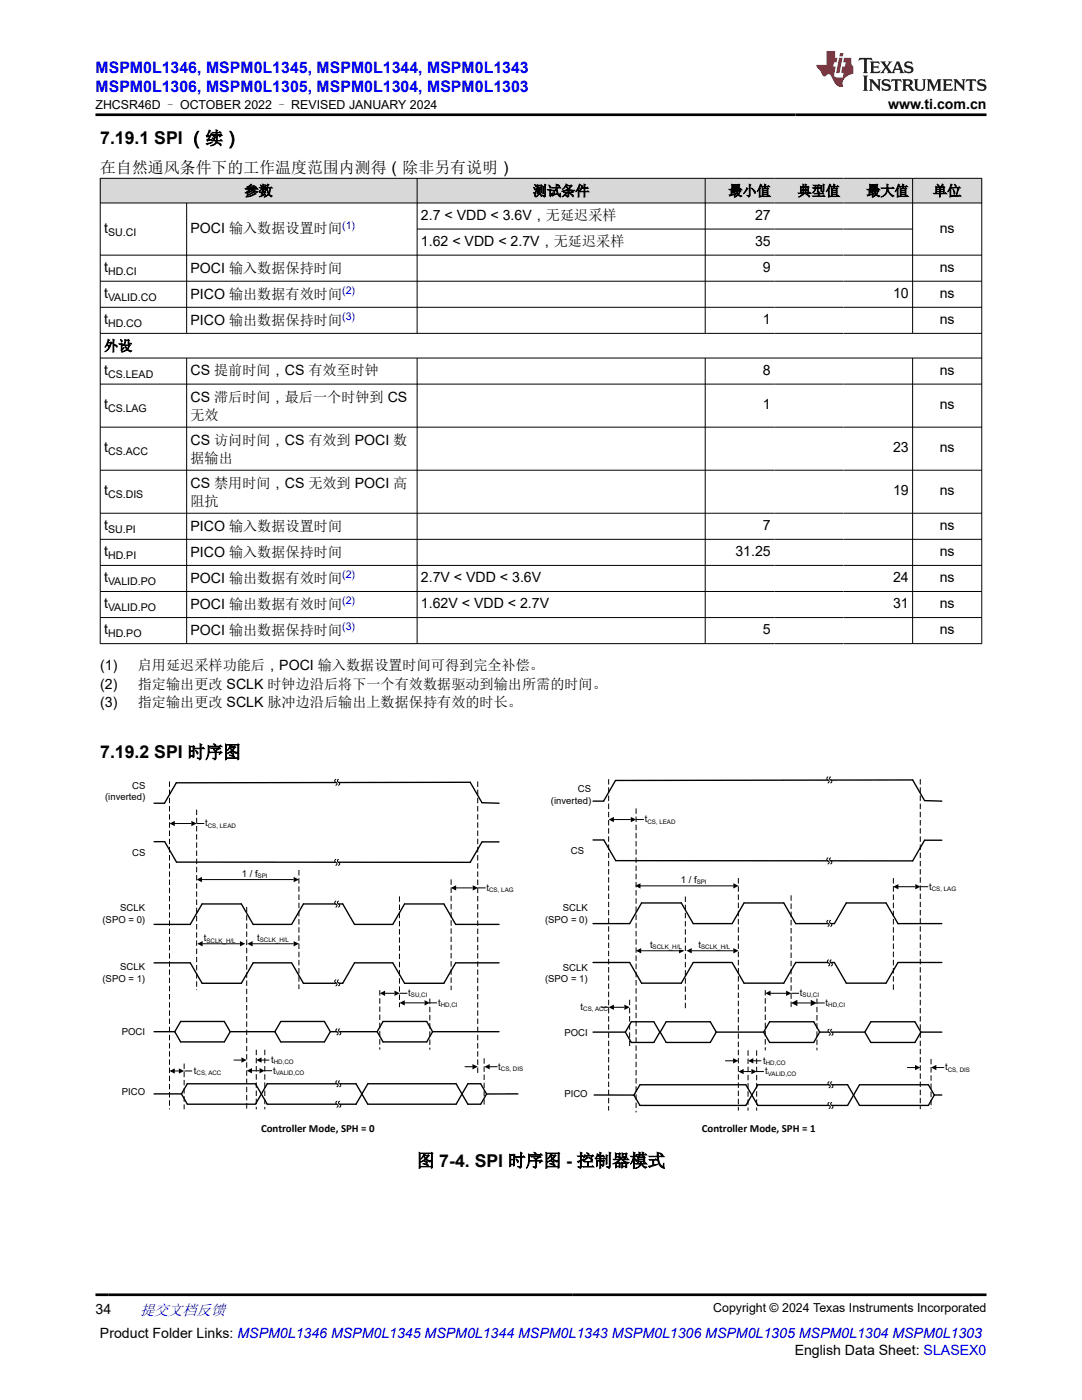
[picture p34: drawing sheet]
<svg xmlns="http://www.w3.org/2000/svg" width="216mm" height="279mm" viewBox="0 0 216 279" stroke-linecap="round" stroke-linejoin="round" font-family="sans-serif">
<defs><g id="words">
<g font-size="3.5">
<text x="20" y="28.8">7.19.1 SPI （续）</text>
<text x="20" y="151.3">7.19.2 SPI 时序图</text>
<text x="83.2" y="232.8">图 7-4. SPI 时序图 - 控制器模式</text>
</g>
<g font-size="3.2" fill="#00f">
<text x="19" y="14.5">MSPM0L1346, MSPM0L1345, MSPM0L1344, MSPM0L1343</text>
<text x="19" y="18.3">MSPM0L1306, MSPM0L1305, MSPM0L1304, MSPM0L1303</text>
</g>
<text font-size="3.2" x="20" y="34.4">在自然通风条件下的工作温度范围内测得（除非另有说明）</text>
<text font-size="3" fill="#00f" x="27.9" y="262.4">提交文档反馈</text>
<g font-size="2.8">
<text x="177.2" y="21.7">www.ti.com.cn</text>
<text x="48.8" y="39.1">参数</text>
<text x="106.3" y="39.1">测试条件</text>
<text x="145.3" y="39.1">最小值</text>
<text x="159.1" y="39.1">典型值</text>
<text x="172.9" y="39.1">最大值</text>
<text x="186.2" y="39.1">单位</text>
<text x="20.8" y="46.4">t</text>
<text x="38" y="46.6">POCI 输入数据设置时间</text>
<text x="84" y="44">2.7 &lt; VDD &lt; 3.6V，无延迟采样</text>
<text x="150.7" y="43.8">27</text>
<text x="187.5" y="46.4">ns</text>
<text x="84" y="49.2">1.62 &lt; VDD &lt; 2.7V，无延迟采样</text>
<text x="150.7" y="49">35</text>
<text x="20.8" y="54.3">t</text>
<text x="20.8" y="59.5">t</text>
<text x="38" y="54.4">POCI 输入数据保持时间</text>
<text x="38" y="59.6">PICO 输出数据有效时间</text>
<text x="152.2" y="54.3">9</text>
<text x="178.2" y="59.5">10</text>
<text x="187.5" y="54.3">ns</text>
<text x="187.5" y="59.5">ns</text>
<text x="20.8" y="64.7">t</text>
<text x="38" y="64.8">PICO 输出数据保持时间</text>
<text x="152.2" y="64.7">1</text>
<text x="187.5" y="64.7">ns</text>
<text x="20.8" y="70">外设</text>
<text x="20.8" y="74.8">t</text>
<text x="38" y="74.9">CS 提前时间，CS 有效至时钟</text>
<text x="152.2" y="74.8">8</text>
<text x="187.5" y="74.8">ns</text>
<text x="20.8" y="81.7">t</text>
<text x="38" y="80.1">CS 滞后时间，最后一个时钟到 CS</text>
<text x="38" y="83.8">无效</text>
<text x="152.2" y="81.7">1</text>
<text x="187.5" y="81.7">ns</text>
<text x="38" y="88.7">CS 访问时间，CS 有效到 POCI 数</text>
<text x="20.8" y="90.3">t</text>
<text x="38" y="92.4">据输出</text>
<text x="178.2" y="90.3">23</text>
<text x="187.5" y="90.3">ns</text>
<text x="20.8" y="98.9">t</text>
<text x="38" y="97.3">CS 禁用时间，CS 无效到 POCI 高</text>
<text x="38" y="101">阻抗</text>
<text x="178.2" y="98.9">19</text>
<text x="187.5" y="98.9">ns</text>
<text x="20.8" y="105.8">t</text>
<text x="38" y="105.9">PICO 输入数据设置时间</text>
<text x="152.2" y="105.8">7</text>
<text x="187.5" y="105.8">ns</text>
<text x="20.8" y="111">t</text>
<text x="38" y="111.1">PICO 输入数据保持时间</text>
<text x="146.7" y="111">31.25</text>
<text x="187.5" y="111">ns</text>
<text x="20.8" y="116.2">t</text>
<text x="38" y="116.3">POCI 输出数据有效时间</text>
<text x="84" y="116.2">2.7V &lt; VDD &lt; 3.6V</text>
<text x="178.2" y="116.2">24</text>
<text x="187.5" y="116.2">ns</text>
<text x="20.8" y="121.4">t</text>
<text x="38" y="121.5">POCI 输出数据有效时间</text>
<text x="84" y="121.4">1.62V &lt; VDD &lt; 2.7V</text>
<text x="178.2" y="121.4">31</text>
<text x="187.5" y="121.4">ns</text>
<text x="20.8" y="126.6">t</text>
<text x="38" y="126.7">POCI 输出数据保持时间</text>
<text x="152.2" y="126.6">5</text>
<text x="187.5" y="126.6">ns</text>
<text x="20" y="133.8">(1)</text>
<text x="20" y="137.5">(2)</text>
<text x="27.5" y="133.8">启用延迟采样功能后，POCI 输入数据设置时间可得到完全补偿。</text>
<text x="27.5" y="137.5">指定输出更改 SCLK 时钟边沿后将下一个有效数据驱动到输出所需的时间。</text>
<text x="20" y="141.1">(3)</text>
<text x="27.5" y="141.1">指定输出更改 SCLK 脉冲边沿后输出上数据保持有效的时长。</text>
<text x="19" y="262.1">34</text>
<text x="19.9" y="266.9">Product Folder Links: MSPM0L1346 MSPM0L1345 MSPM0L1344 MSPM0L1343 MSPM0L1306 MSPM0L1305 MSPM0L1304 MSPM0L1303</text>
<text x="158.6" y="270.3">English Data Sheet: SLASEX0</text>
</g>
<g font-size="2.5">
<text x="19" y="21.8">ZHCSR46D – OCTOBER 2022 – REVISED JANUARY 2024</text>
<text x="142.3" y="261.8">Copyright © 2024 Texas Instruments Incorporated</text>
</g>
<g font-size="2.2">
<text x="52.1" y="225.8">Controller Mode, SPH = 0</text>
<text x="140" y="225.9">Controller Mode, SPH = 1</text>
</g>
<g font-size="2.1">
<text x="21.6" y="47">SU.CI</text>
<text x="21.6" y="54.8">HD.CI</text>
<text x="21.6" y="60">VALID.CO</text>
<text x="21.6" y="65.2">HD.CO</text>
<text x="21.6" y="75.4">CS.LEAD</text>
<text x="21.6" y="82.2">CS.LAG</text>
<text x="21.6" y="90.8">CS.ACC</text>
<text x="21.6" y="99.4">CS.DIS</text>
<text x="21.6" y="106.3">SU.PI</text>
<text x="21.6" y="111.5">HD.PI</text>
<text x="21.6" y="116.7">VALID.PO</text>
<text x="21.6" y="121.9">VALID.PO</text>
<text x="21.6" y="127.1">HD.PO</text>
</g>
<g font-size="2.1" fill="#00f">
<text x="68.3" y="45.6">(1)</text>
<text x="68.3" y="58.7">(2)</text>
<text x="68.3" y="63.9">(3)</text>
<text x="68.3" y="115.4">(2)</text>
<text x="68.3" y="120.6">(2)</text>
<text x="68.3" y="125.8">(3)</text>
</g>
<g font-size="1.9">
<text x="21" y="159.6">(inverted)</text>
<text x="26.4" y="157.4">CS</text>
<text x="109.9" y="160.4">(inverted)</text>
<text x="115.3" y="158.1">CS</text>
<text x="40.9" y="164.9">t</text>
<text x="128.6" y="164.1">t</text>
<text x="26.4" y="170.8">CS</text>
<text x="113.9" y="170.5">CS</text>
<text x="48.2" y="175">1 / f</text>
<text x="97.1" y="177.8">t</text>
<text x="135.8" y="176.2">1 / f</text>
<text x="185.4" y="177.5">t</text>
<text x="20.4" y="184.2">(SPO = 0)</text>
<text x="24" y="181.9">SCLK</text>
<text x="108.8" y="184.1">(SPO = 0)</text>
<text x="112.3" y="181.9">SCLK</text>
<text x="40.7" y="187.8">t</text>
<text x="51.3" y="187.8">t</text>
<text x="129.7" y="189.2">t</text>
<text x="139.4" y="189.2">t</text>
<text x="20.4" y="195.9">(SPO = 1)</text>
<text x="24" y="193.6">SCLK</text>
<text x="108.8" y="196">(SPO = 1)</text>
<text x="112.3" y="193.7">SCLK</text>
<text x="81.5" y="198.8">t</text>
<text x="87.4" y="200.7">t</text>
<text x="115.9" y="201.6">t</text>
<text x="159.6" y="198.8">t</text>
<text x="164.7" y="200.7">t</text>
<text x="24.3" y="206.5">POCI</text>
<text x="112.6" y="206.7">POCI</text>
<text x="38.7" y="214.3">t</text>
<text x="54.1" y="212.1">t</text>
<text x="54.5" y="214.3">t</text>
<text x="99.4" y="213.5">t</text>
<text x="152.3" y="212.3">t</text>
<text x="152.7" y="214.4">t</text>
<text x="188.6" y="213.6">t</text>
<text x="24.3" y="218.6">PICO</text>
<text x="112.6" y="219">PICO</text>
</g>
<g font-size="1.2">
<text x="41.5" y="165.2">CS, LEAD</text>
<text x="129.2" y="164.4">CS, LEAD</text>
<text x="51.4" y="175.3">SPI</text>
<text x="97.6" y="178">CS, LAG</text>
<text x="139" y="176.5">SPI</text>
<text x="185.9" y="177.8">CS, LAG</text>
<text x="41.2" y="188.1">SCLK_H/L</text>
<text x="51.8" y="188">SCLK_H/L</text>
<text x="130.2" y="189.5">SCLK_H/L</text>
<text x="139.9" y="189.5">SCLK_H/L</text>
<text x="82" y="199.1">SU,CI</text>
<text x="87.9" y="201">HD,CI</text>
<text x="116.4" y="201.9">CS, ACC</text>
<text x="160.2" y="199.1">SU,CI</text>
<text x="165.3" y="201">HD,CI</text>
<text x="39.2" y="214.6">CS, ACC</text>
<text x="54.6" y="212.4">HD,CO</text>
<text x="55.1" y="214.5">VALID,CO</text>
<text x="99.9" y="213.7">CS, DIS</text>
<text x="152.8" y="212.5">HD,CO</text>
<text x="153.2" y="214.7">VALID,CO</text>
<text x="189.1" y="213.9">CS, DIS</text>
</g>
</g></defs>
<g fill="#d8d8d8">
<path d="M20 35.6h175.9v4.9h-175.9z" fill-rule="evenodd"/>
<path d="M20.1 35.7h63.1v4.7h-63.1z" fill-rule="evenodd"/>
<path d="M83.3 35.7h57.4v4.7h-57.4z" fill-rule="evenodd"/>
<path d="M140.8 35.7h13.7v4.7h-13.7z" fill-rule="evenodd"/>
<path d="M154.5 35.7h13.8v4.7h-13.8z" fill-rule="evenodd"/>
<path d="M168.3 35.7h13.7v4.7h-13.7z" fill-rule="evenodd"/>
<path d="M182.2 35.7h13.6v4.7h-13.6z" fill-rule="evenodd"/>
</g>
<g fill="none" stroke="#000" stroke-width=".2">
<path d="M19.9 35.6h176.1M20 35.5v93M83.2 35.5v31.1M140.7 35.5v31.1M182.1 35.5v31.1M195.9 35.5v93M19.9 40.5h176.1M19.9 50.9h176.1M19.9 56.1h176.1M37.2 40.5v26.1M83.2 45.7h99M19.9 61.3h176.1"/>
<path d="M19.9 66.5h176.1M19.9 71.5h176.1M19.9 76.7h176.1M37.2 71.5v57M83.2 71.5v57M140.7 71.5v57M182.1 71.5v57M19.9 85.2h176.1M19.9 93.8h176.1M19.9 102.4h176.1M19.9 107.6h176.1M19.9 112.8h176.1"/>
<path d="M19.9 118h176.1M19.9 123.2h176.1M19.9 128.5h176.1M34.8 164.4h3.4M39.2 164.3h1.6M90.9 177.2h3.4M95.4 177.2h1.5M76.7 198.2h2M79.8 198.2h1.5M34.8 213.7h.9M36.8 213.7h1.5M46.7 211.6h1.5"/>
<path d="M50.2 213.7h1.6M52.1 211.6h1.6M52.7 213.7h1.6M80.7 200.1h4M85.7 200.1h1.6M92.8 212.9h1.5M97.6 212.9h1.6"/>
</g>
<g fill="none" stroke="#000" stroke-width=".27">
<path d="M30.7 160.3h2.1M30.7 168h2.2l2.3 4.1h58.6l2.4-4.1h3.4M99.6 160.3l-3.4-.1-2.4-4.1-58.6 .1-2.4 4.1M30.7 184.5h7.3l2.3-4.1h7.9l2.3 4.1h7.6M30.7 192.2h7.3l2.3 4h7.9l2.3-4h7.6M58.2 192.2l2.3 4h7.9l2.3-4h7.6M78.3 184.5h-7.6l-2.3-4.1h-7.9l-2.3 4.1M78.4 192.2l2.3 4h7.9l2.3-4h8.7M99.6 184.5h-8.7l-2.3-4.1h-7.9l-2.3 4.1M30.7 205.9h4.2M30.7 218.3h5.5M36 203.9h8.8l1.1 2-1.2 2h-8.7l-1.1-2z"/>
<path d="M36.2 218.3l1.2 2.1h13.5M46 205.9h8.9M50.9 216.3h-13.5l-1.2 2M51 216.3l2.3 4.1h17.8l2.3-4.1M56 203.9h8.7l1.2 2-1.2 2h-8.7l-1.1-2zM66 205.9h9.3M73.4 216.3h17.6l2.4 4.1h2.5l1.2-2.1M76.4 203.9h8.7l1.2 2-1.2 2h-8.7l-1.1-2zM86.3 205.9h13.3M97.1 218.3l-1.2-2h-2.5l-2.4 4.1h-17.6M103.3 218.3h-6.2M51 220.4l2.3-4.1h17.8l2.3 4.1"/>
</g>
<g fill="none" stroke="#fff" stroke-width=".2">
<path d="M20.5 157.1h8.5v1.6h-8.5zM20.5 169.5h8.5v1.6h-8.5zM40.9 163.1h7.1v2.5h-7.1zM97.1 176.4h7v1.6h-7zM20.1 181.6h8.9v1.6h-8.9zM20.1 193.4h8.9v1.6h-8.9zM81.5 197.4h7v1.6h-7zM87.4 199.3h7v1.6h-7zM21.9 217.3h7.1v1.5h-7.1zM22.7 204.3h6.3v3.2h-6.3zM38.7 212.9h7v1.6h-7zM54.1 210.8h7v1.6h-7z"/>
<path d="M54.5 212.9h7v1.6h-7zM99.4 212.1h7v1.6h-7z"/>
</g>
<path d="M33.8 156v65.4M95.3 156v58.6M39.2 161.6v36M79.7 178.9v22.1M90 175.5v22.1M49.2 181v40.4M75.8 197.6v11.9M85.8 199.3v10.2M36.7 212.3v9.1M51.1 209.5v11.9M52.8 209.5v11.9M96.6 211.2v9.8" fill="none" stroke="#000" stroke-width=".2" stroke-dasharray="1.1 .5" stroke-linecap="butt"/>
<g fill="#000">
<path d="M33.8 164.4l1.1-.6v1.1zM38.2 163.8l1 .6-1 .5zM90 177.2l1-.5v1zM94.3 176.7l1.1 .5-1.1 .5zM75.8 198.2l1-.5v1.1zM78.7 197.7l1.1 .5-1.1 .6zM84.7 199.6l1.1 .5-1.1 .6zM33.8 213.7l1.1-.5v1.1zM35.7 213.2l1 .5-1 .6zM48.2 211l1 .6-1 .5zM49.2 213.7l1.1-.5v1zM51.8 213.2l1 .5-1 .5z"/>
<path d="M51.1 211.6l1.1-.6v1.1zM79.7 200.1l1.1-.5v1.1zM94.3 212.4l1 .5-1 .5zM96.7 212.9l1-.5v1z"/>
</g>
<path d="M67.1 220.1h.5l.3 .6h-.5z" fill-rule="evenodd" fill="#fff"/>
<path d="M67.2 220.4h.6" fill="none" stroke="#fff" stroke-width=".2"/>
<path d="M67.2 219.8l-.1 .1a.41 .41 0 0 0 .3 .6v.3l-.2 .2M67.8 219.8l-.2 .1a.41 .41 0 0 0 .3 .6v.3l-.1 .2" fill="none" stroke="#000" stroke-width=".2"/>
<path d="M67.1 216h.5l.3 .6h-.5z" fill-rule="evenodd" fill="#fff"/>
<path d="M67.2 216.3h.6" fill="none" stroke="#fff" stroke-width=".2"/>
<path d="M67.2 215.7l-.1 .1a.41 .41 0 0 0 .3 .6v.4l-.2 .1M67.8 215.7l-.2 .1a.41 .41 0 0 0 .3 .6v.4l-.1 .1" fill="none" stroke="#000" stroke-width=".2"/>
<path d="M67.1 205.6l.5 .1 .3 .5h-.5z" fill-rule="evenodd" fill="#fff"/>
<path d="M67.2 205.9h.6" fill="none" stroke="#fff" stroke-width=".2"/>
<path d="M67.2 205.3l-.1 .1a.41 .41 0 0 0 .3 .6v.4l-.2 .1M67.8 205.3l-.2 .1a.41 .41 0 0 0 .3 .6v.4l-.1 .1" fill="none" stroke="#000" stroke-width=".2"/>
<path d="M66.9 195.9h.5l.3 .6h-.5z" fill-rule="evenodd" fill="#fff"/>
<path d="M67 196.2h.5" fill="none" stroke="#fff" stroke-width=".2"/>
<path d="M67 195.6l-.2 .1a.41 .41 0 0 0 .4 .6v.3l-.2 .1M67.5 195.6l-.1 .1a.41 .41 0 0 0 .3 .6v.3l-.2 .1" fill="none" stroke="#000" stroke-width=".2"/>
<path d="M66.9 180.1l.5 .1 .3 .6h-.5z" fill-rule="evenodd" fill="#fff"/>
<path d="M67 180.4h.5" fill="none" stroke="#fff" stroke-width=".2"/>
<path d="M67 179.8l-.2 .2a.41 .41 0 0 0 .4 .5v.4l-.2 .1M67.5 179.8l-.1 .2a.41 .41 0 0 0 .3 .5v.4l-.2 .1" fill="none" stroke="#000" stroke-width=".2"/>
<path d="M66.9 171.8h.5l.3 .6h-.5z" fill-rule="evenodd" fill="#fff"/>
<path d="M67 172.1h.5" fill="none" stroke="#fff" stroke-width=".2"/>
<path d="M67 171.5l-.2 .1a.41 .41 0 0 0 .4 .6v.4l-.2 .1M67.5 171.5l-.1 .1a.41 .41 0 0 0 .3 .6v.4l-.2 .1" fill="none" stroke="#000" stroke-width=".2"/>
<path d="M66.9 155.8l.5 .1 .3 .5h-.5z" fill-rule="evenodd" fill="#fff"/>
<g fill="none" stroke="#fff" stroke-width=".2">
<path d="M67 156.1h.5M107.9 157.7h10.1v1.9h-10.1zM48.2 173.6h7.1v1.6h-7.1zM102.9 169.1h13.7v1.6h-13.7zM128.6 162.5h7.1v2.1h-7.1zM185.4 176.2h7.1v1.6h-7.1zM40.7 186.5h6.7v1.6h-6.7zM51.3 186.4h6.5v1.6h-6.5zM159.6 197.4h7.1v1.6h-7.1zM164.7 199.4h7.1v1.6h-7.1zM152.3 210.9h7.1v1.6h-7.1zM152.7 213.1h7.1v1.6h-7.1z"/>
<path d="M188.6 212.2h7.1v1.7h-7.1z"/>
</g>
<g fill="none" stroke="#000" stroke-width=".2">
<path d="M67 155.5l-.2 .1a.41 .41 0 0 0 .4 .6v.4l-.2 .1M67.5 155.5l-.1 .1a.41 .41 0 0 0 .3 .6v.4l-.2 .1M40.2 175.5h18.4M122.4 163.6h3.5M126.9 163.6h1.6M179.2 177h3.4M183.7 177h1.5M40.3 188.3h7.6M50.3 188.3h8.3M153.7 198.2h3.2M157.9 198.2h1.6M119.9 201h1.6"/>
<path d="M122.4 201h2.2M144.8 211.7h1.5M148.3 213.9h1.6M150.2 211.7h1.6M150.9 213.9h1.5M159 200.2h2.8M163 200.2h1.6M181.1 213.1h1.5M186.7 213.1h1.7"/>
</g>
<g fill="#000">
<path d="M39.2 175.5l1.1-.5v1.1zM58.6 175l1 .5-1 .6zM121.4 163.6l1.1-.6v1.1zM125.9 163l1 .6-1 .5zM178.2 177l1.1-.6v1.1zM182.6 176.4l1.1 .6-1.1 .5zM39.4 188.3l1-.5v1.1zM47.9 187.8l1 .5-1 .6zM49.4 188.3l1-.5v1.1zM58.6 187.8l1 .5-1 .6zM152.7 198.2l1.1-.5v1.1zM156.9 197.7l1 .5-1 .6z"/>
<path d="M161.8 199.5l1.2 .7-1.2 .6zM121.4 201l1.1-.5v1.1zM124.6 200.5l1 .5-1 .6zM146.3 211.2l1 .5-1 .5zM147.3 213.9l1.1-.6v1.1zM149.9 213.3l1.1 .6-1.1 .5zM149.3 211.7l1-.5v1zM157.9 200.2l1.2-.7v1.3zM182.6 212.5l1 .6-1 .5zM185.8 213.1l1-.6v1.1z"/>
</g>
<g fill="none" stroke="#000" stroke-width=".2" stroke-dasharray="1.1 .5" stroke-linecap="butt">
<path d="M121.4 155.5v66.1M183.6 155.5v65.8M59.6 173.6v23.8M126.9 161.3v60.7M147.3 175.2v46.4M157.9 178.7v22.3M178.3 175.2v22.4M125.6 199.5v9.3M152.7 197.6v12M163 199.3v10.3M149.3 209.6v12M151 209.6v12"/>
<path d="M185.8 211.3v9.9"/>
</g>
<g fill="none" stroke="#000" stroke-width=".27">
<path d="M187.9 159.9l-3.4-.1-2.4-4.1-59.3 .1-2.4 4.1h-2.1M118.3 167.6h2.2l2.4 4.2h59.2l2.4-4.1h3.4M118.3 184.3h7.3l2.4-4.1h7.9l2.4 4.1h7.7M118.3 192.1h7.3l2.4 4.1h7.9l2.4-4.1h7.7M146.1 192.1l2.4 4.1h7.9l2.4-4.1h7.6M166.4 184.3h-7.6l-2.4-4.1h-7.9l-2.4 4.1M166.5 192.1l2.4 4.1h7.9l2.4-4.1h8.7M187.9 184.3h-8.7l-2.4-4.1h-7.9l-2.4 4.1M118.3 206h6.5M118.5 218.5h8M126.5 218.5l1.2 2.1h21.1M132.9 208h8.8"/>
<path d="M142.9 206l-1.2-2.1h-8.8l-1.2 2.1 1.2 2M142.9 206h9.4M142.9 206l-1.2 2M148.8 216.5h-21.1l-1.2 2.1M153.6 203.9l-1.2 2.1 1.2 2M153.6 208h8.8M153.6 203.9h8.8l1.2 2.1M163.6 206h8.9M163.6 206l-1.2 2M171.5 216.5l-2.4 4.1h-17.9l-2.4-4.1M171.6 216.5h13.7l1.1 2M173.8 208h8.8"/>
<path d="M183.8 206l-1.2-2.1h-8.8l-1.2 2.1 1.2 2M183.8 206h4.1M183.8 206l-1.2 2M186.4 218.5h1.5M186.4 218.5l-1.2 2.1h-13.6M148.8 220.6l2.4-4.1h17.9l2.4 4.1"/>
</g>
<path d="M165.3 220.3h.5l.3 .6h-.5z" fill-rule="evenodd" fill="#fff"/>
<path d="M165.4 220.6h.6" fill="none" stroke="#fff" stroke-width=".2"/>
<path d="M165.4 220l-.1 .1a.41 .41 0 0 0 .3 .6v.4l-.2 .1M166 220l-.2 .1a.41 .41 0 0 0 .3 .6v.4l-.1 .1" fill="none" stroke="#000" stroke-width=".2"/>
<path d="M165.3 216.2h.5l.3 .6h-.5z" fill-rule="evenodd" fill="#fff"/>
<path d="M165.4 216.5h.6" fill="none" stroke="#fff" stroke-width=".2"/>
<path d="M165.4 215.9l-.1 .1a.41 .41 0 0 0 .3 .6v.4l-.2 .1M166 215.9l-.2 .1a.41 .41 0 0 0 .3 .6v.4l-.1 .1" fill="none" stroke="#000" stroke-width=".2"/>
<path d="M165.3 205.7h.5l.3 .6h-.5z" fill-rule="evenodd" fill="#fff"/>
<path d="M165.4 206h.6" fill="none" stroke="#fff" stroke-width=".2"/>
<path d="M165.4 205.4l-.1 .1a.41 .41 0 0 0 .3 .6v.4l-.2 .1M166 205.4l-.2 .1a.41 .41 0 0 0 .3 .6v.4l-.1 .1" fill="none" stroke="#000" stroke-width=".2"/>
<path d="M165.2 191.9h.5l.3 .6h-.5z" fill-rule="evenodd" fill="#fff"/>
<path d="M165.3 192.2h.5" fill="none" stroke="#fff" stroke-width=".2"/>
<path d="M165.3 191.6l-.2 .1a.41 .41 0 0 0 .4 .6v.4l-.2 .1M165.8 191.6l-.1 .1a.41 .41 0 0 0 .3 .6v.4l-.2 .1" fill="none" stroke="#000" stroke-width=".2"/>
<path d="M165 184h.6l.3 .6h-.5z" fill-rule="evenodd" fill="#fff"/>
<path d="M165.2 184.3h.5" fill="none" stroke="#fff" stroke-width=".2"/>
<path d="M165.2 183.7l-.2 .1a.41 .41 0 0 0 .4 .6v.4l-.2 .1M165.7 184.3l.3 .3-.3 .3M165.7 183.7l-.2 .3 .2 .3" fill="none" stroke="#000" stroke-width=".2"/>
<path d="M165 171.5h.6l.3 .6h-.5z" fill-rule="evenodd" fill="#fff"/>
<path d="M165.2 171.8h.5" fill="none" stroke="#fff" stroke-width=".2"/>
<path d="M165.2 171.2l-.2 .1a.41 .41 0 0 0 .4 .6v.4l-.2 .1M165.7 171.8l.3 .3-.3 .3M165.7 171.2l-.2 .3 .2 .3" fill="none" stroke="#000" stroke-width=".2"/>
<path d="M165 155.4h.6l.3 .6h-.5z" fill-rule="evenodd" fill="#fff"/>
<path d="M165.2 155.7h.5M135.8 174.9h7.1v1.6h-7.1zM103.9 181.6h13.4v1.6h-13.4zM103.9 193.5h13.4v1.6h-13.4zM129.7 187.8h7v1.7h-7zM139.4 187.8h6.5v1.7h-6.5zM107.7 217.6h9.6v1.6h-9.6zM110.9 204.5h6.4v3.3h-6.4z" fill="none" stroke="#fff" stroke-width=".2"/>
<path d="M165.2 155.1l-.2 .1a.41 .41 0 0 0 .4 .6v.3l-.2 .1M165.7 155.7l.3 .3-.3 .2M165.7 155.1l-.2 .3 .2 .3M127.7 176.8h18.6M127.8 189.7h7.7M137.9 189.7h8.4" fill="none" stroke="#000" stroke-width=".2"/>
<path d="M126 208l-1.2-2 1.2-2.1h4.5l1.2 2.1-1.2 2M126 208h4.5" fill="none" stroke="#000" stroke-width=".27"/>
<path d="M126.7 176.8l1.1-.5v1zM146.3 176.3l1.1 .5-1.1 .5zM126.9 189.7l1-.5v1.1zM135.5 189.2l1 .5-1 .6zM137 189.7l1-.5v1.1zM146.3 189.2l1.1 .5-1.1 .6z" fill="#000"/>
<path d="M136.8 178.9v22.4" fill="none" stroke="#000" stroke-width=".2" stroke-dasharray="1.1 .5" stroke-linecap="butt"/>
<path d="M171.5 11.6l-.2 .5 .5-.2h.6v.1v2.2l-.2 .4h1l-.2-.4v-2.2v-.1h.5l.5 .2-.1-.5zM173.6 12.3l.2 .4v1.5l-.2 .4h1.9l.1-.6a1.08 1.08 0 0 1-1.3 .2v-.7h.6l.4 .2v-.7l-.4 .2h-.6v-.5l.2-.2a1 1 0 0 1 1 .3l-.1-.5zM175.7 12.3l.9 1.1-1 1.2h.9l-.2-.2 .5-.8 .4 .8-.2 .2h1.6l-.2-.2 .2-.5h.9l.1 .5-.1 .2h.9l-.2-.3-.8-2h-.5l-.9 2.2-.9-1.1 .9-1.1h-.8l.2 .2-.4 .6-.4-.6 .2-.2zM179 12.7l.4 1h-.7zM180.7 12.4a.65 .65 0 0 0-.2 .7 .65 .65 0 0 0 .6 .5l.6 .1 .1 .3a.79 .79 0 0 1-.7 .4 .79 .79 0 0 1-.7-.5l.1 .7 .2-.1a.93 .93 0 0 0 1.1 .1 .93 .93 0 0 0 .4-1 1.46 1.46 0 0 0-1.2-.6l-.1-.3a1.09 1.09 0 0 1 1.2 .2l-.2-.6-.1 .1-.5-.2zM172.2 15.1l.2 .4v2.2l-.2 .4h1l-.2-.4v-2.2l.2-.4zM173.4 15.8l.2 .4v1.5l-.2 .4h.8l-.3-.4 .1-1.3 1.6 1.8v-2l.2-.4h-.7l.1 .2 .1 1.1-1.2-1.3zM176.2 15.9a.65 .65 0 0 0-.2 .8 .65 .65 0 0 0 .6 .4l.6 .2 .1 .2a.79 .79 0 0 1-.7 .4 .79 .79 0 0 1-.7-.5l.1 .7 .2-.1a.93 .93 0 0 0 1.1 .1 .93 .93 0 0 0 .4-.9 1.46 1.46 0 0 0-1.2-.6l-.1-.4a1.09 1.09 0 0 1 1.2 .2l-.1-.6-.2 .1-.5-.1zM177.9 15.8l-.1 .6a.63 .63 0 0 1 .8-.3v1.6l-.3 .4h1l-.2-.4v-1.6a.66 .66 0 0 1 .8 .3l-.1-.6zM180 15.8l.2 .4v1.5l-.2 .4h1l-.2-.2-.1-.7h.5l.1 .2a.79 .79 0 0 0 1.2 .6l-1-.9a.61 .61 0 0 0 .6-.6 .61 .61 0 0 0-.5-.7zM180.8 16.1h.1a.47 .47 0 0 1 .5 .1 .47 .47 0 0 1 .1 .5l-.1 .1-.7 .1zM182.3 15.8l.2 .2a2.27 2.27 0 0 0 .4 2 1.04 1.04 0 0 0 1.7-.7v-1.3l.2-.2h-.8l.2 .4v1.1a.6 .6 0 0 1-.6 .6 .6 .6 0 0 1-.6-.6v-1.1l.3-.4zM184.9 15.8l.2 .4v1.5l-.2 .4h.8l-.3-.4v-1.4l.9 1.9 .9-1.9v1.4l-.3 .4h1l-.2-.4v-1.5l.2-.4h-.8l-.7 1.5-.6-1.5zM188.1 15.8l.2 .4v1.5l-.2 .4h1.9l.1-.6a1.09 1.09 0 0 1-1.3 .2v-.7h.6l.4 .2v-.6l-.4 .2h-.6v-.6l.2-.1a1.01 1.01 0 0 1 1 .3l-.1-.6zM190.2 15.8l.3 .4v1.5l-.3 .4h.8l-.2-.4v-1.3l1.6 1.8v-2l.2-.4h-.7l.2 .2v1.1l-1.2-1.3zM192.8 15.8l-.1 .6a.63 .63 0 0 1 .8-.3v1.6l-.3 .4h1l-.2-.4v-1.6a.66 .66 0 0 1 .8 .3l-.1-.6zM195.2 15.9a.65 .65 0 0 0-.2 .8 .65 .65 0 0 0 .6 .4l.6 .2 .2 .2a.79 .79 0 0 1-.7 .4 .79 .79 0 0 1-.7-.5l.1 .7 .2-.1a.93 .93 0 0 0 1 .1 .93 .93 0 0 0 .5-.9 1.46 1.46 0 0 0-1.3-.6v-.4a1.09 1.09 0 0 1 1.2 .2l-.2-.6-.2 .1-.5-.1z" fill="#231f20"/>
<path d="M164.9 10.2v2.8h-2l.1 .3 .8 1a.95 .95 0 0 0 1 .9 .59 .59 0 0 1 .5-.4 .59 .59 0 0 1 .5 .4l.4 .7a1.59 1.59 0 0 0 2.1 1.4 1.61 1.61 0 0 1 1-2.3l1-.3-.1-1.5a1.59 1.59 0 0 1-.3-1.7h-1.5l-.2 .9h.6l-.2 .9h-.5l-.2 1v.2l.4 .1-.1 .9h-.7a.73 .73 0 0 1-1-.7l.3-1.5h-.5l.1-.9h.5l.2-.9h-.5v-1.3zM167.4 11.5l-.6 3.1h.7l.6-3.1zM167.6 10.6l-.1 .6h.7l.1-.6z" fill="#ed1c24"/>
<path d="M19 22.9h177.8M19 258.4h177.8" fill="none" stroke="#000" stroke-width=".53"/>
<use href="#words"/>
</svg>
